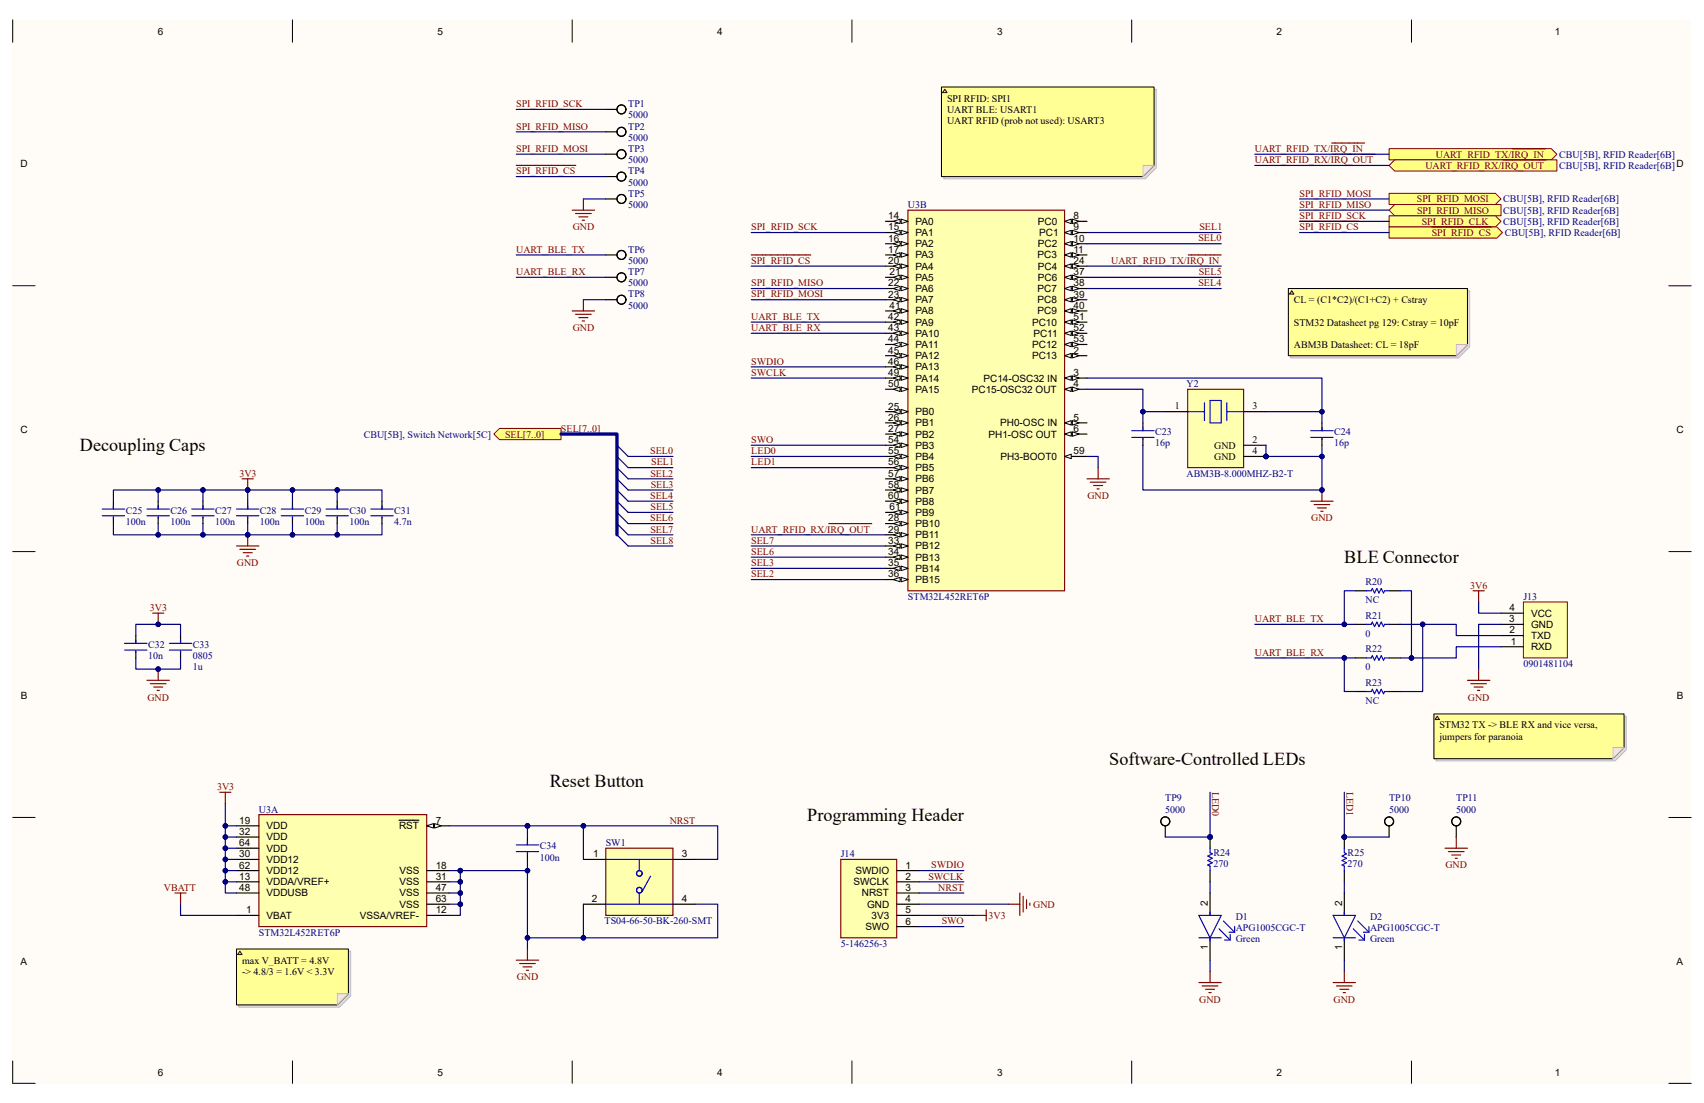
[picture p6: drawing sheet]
<svg xmlns="http://www.w3.org/2000/svg" width="432mm" height="279mm" viewBox="0 0 432 279" stroke-linecap="round" stroke-linejoin="round" font-family="sans-serif">
<defs><g id="words">
<g font-size="4.6">
<text x="20.2" y="114.3">Decoupling Caps</text>
<text x="340.7" y="142.7">BLE Connector</text>
<text x="281.1" y="193.7">Software-Controlled LEDs</text>
<text x="139.3" y="199.4">Reset Button</text>
<text x="204.6" y="207.9">Programming Header</text>
</g>
<g font-size="2.5">
<text x="40" y="8.8">6</text>
<text x="110.9" y="8.8">5</text>
<text x="181.7" y="8.8">4</text>
<text x="252.6" y="8.8">3</text>
<text x="323.5" y="8.8">2</text>
<text x="394" y="8.8">1</text>
<text x="240" y="25.7">SPI RFID: SPI1</text>
<text x="240" y="28.6">UART BLE: USART1</text>
<text x="240" y="31.4">UART RFID (prob not used): USART3</text>
<text x="5.2" y="42.4">D</text>
<text x="225.1" y="55.5">14</text>
<text x="225.1" y="58.4">15</text>
<text x="232" y="56.9">PA0</text>
<text x="232" y="59.8">PA1</text>
<text x="263" y="56.9">PC0</text>
<text x="263.3" y="59.8">PC1</text>
<text x="272" y="55.5">8</text>
<text x="272" y="58.4">9</text>
<text x="225.1" y="61.2">16</text>
<text x="225.1" y="64.1">17</text>
<text x="232" y="62.6">PA2</text>
<text x="232" y="65.4">PA3</text>
<text x="262.9" y="65.4">PC3</text>
<text x="263" y="62.6">PC2</text>
<text x="272" y="61.2">10</text>
<text x="272" y="64.1">11</text>
<text x="225.1" y="66.9">20</text>
<text x="225.4" y="69.7">21</text>
<text x="232" y="68.3">PA4</text>
<text x="232" y="71.1">PA5</text>
<text x="263" y="68.3">PC4</text>
<text x="263" y="71.1">PC6</text>
<text x="272" y="66.9">24</text>
<text x="272" y="69.7">37</text>
<text x="225.1" y="72.6">22</text>
<text x="225.1" y="75.4">23</text>
<text x="232" y="74">PA6</text>
<text x="232" y="76.8">PA7</text>
<text x="262.9" y="74">PC7</text>
<text x="262.9" y="76.8">PC8</text>
<text x="272" y="72.6">38</text>
<text x="272" y="75.4">39</text>
<text x="327.9" y="76.8">CL = (C1*C2)/(C1+C2) + Cstray</text>
<text x="225.1" y="81.1">42</text>
<text x="225.1" y="83.9">43</text>
<text x="225.4" y="78.2">41</text>
<text x="232" y="79.6">PA8</text>
<text x="232" y="82.5">PA9</text>
<text x="261.5" y="82.5">PC10</text>
<text x="262.9" y="79.6">PC9</text>
<text x="272" y="78.2">40</text>
<text x="272" y="81.1">51</text>
<text x="272" y="83.9">52</text>
<text x="327.9" y="82.5">STM32 Datasheet pg 129: Cstray = 10pF</text>
<text x="225.1" y="86.7">44</text>
<text x="225.1" y="89.6">45</text>
<text x="232" y="85.3">PA10</text>
<text x="232" y="88.1">PA11</text>
<text x="261.6" y="88.1">PC12</text>
<text x="261.9" y="85.3">PC11</text>
<text x="272" y="86.7">53</text>
<text x="272" y="89.6">2</text>
<text x="327.9" y="88.1">ABM3B Datasheet: CL = 18pF</text>
<text x="225.1" y="92.4">46</text>
<text x="225.1" y="95.2">49</text>
<text x="232" y="91">PA12</text>
<text x="232" y="93.8">PA13</text>
<text x="261.5" y="91">PC13</text>
<text x="272" y="95.2">3</text>
<text x="225.1" y="98.1">50</text>
<text x="232" y="96.6">PA14</text>
<text x="232" y="99.5">PA15</text>
<text x="246.3" y="99.5">PC15-OSC32 OUT</text>
<text x="249.2" y="96.6">PC14-OSC32 IN</text>
<text x="272" y="98.1">4</text>
<text x="225.1" y="103.8">25</text>
<text x="225.1" y="106.6">26</text>
<text x="232" y="105.2">PB0</text>
<text x="232" y="108">PB1</text>
<text x="253.4" y="108">PH0-OSC IN</text>
<text x="272" y="106.6">5</text>
<text x="297.7" y="103.7">1</text>
<text x="317.4" y="103.7">3</text>
<text x="5.2" y="109.8">C</text>
<text x="225.1" y="109.4">27</text>
<text x="225.1" y="112.3">54</text>
<text x="232" y="110.8">PB2</text>
<text x="232" y="113.7">PB3</text>
<text x="250.5" y="110.8">PH1-OSC OUT</text>
<text x="272" y="109.4">6</text>
<text x="307.7" y="113.7">GND</text>
<text x="317.4" y="112.2">2</text>
<text x="424.9" y="109.8">C</text>
<text x="225.1" y="115.1">55</text>
<text x="225.1" y="117.9">56</text>
<text x="232" y="116.5">PB4</text>
<text x="232" y="119.3">PB5</text>
<text x="253.5" y="116.5">PH3-BOOT0</text>
<text x="272" y="115.1">59</text>
<text x="307.7" y="116.5">GND</text>
<text x="317.4" y="115.1">4</text>
<text x="225.1" y="120.7">57</text>
<text x="225.1" y="123.6">58</text>
<text x="232" y="122.2">PB6</text>
<text x="232" y="125">PB7</text>
<text x="225.1" y="126.4">60</text>
<text x="225.4" y="129.2">61</text>
<text x="232" y="127.8">PB8</text>
<text x="232" y="130.7">PB9</text>
<text x="225.1" y="132.1">28</text>
<text x="225.1" y="134.9">29</text>
<text x="225.1" y="137.8">33</text>
<text x="232" y="133.5">PB10</text>
<text x="232" y="136.4">PB11</text>
<text x="225.1" y="140.6">34</text>
<text x="225.1" y="143.4">35</text>
<text x="232" y="139.2">PB12</text>
<text x="232" y="142">PB13</text>
<text x="225.1" y="146.3">36</text>
<text x="232" y="144.9">PB14</text>
<text x="232" y="147.7">PB15</text>
<text x="382.5" y="154.8">4</text>
<text x="382.4" y="157.6">3</text>
<text x="382.5" y="160.4">2</text>
<text x="388" y="161.9">TXD</text>
<text x="388" y="159">GND</text>
<text x="388" y="156.2">VCC</text>
<text x="382.8" y="163.3">1</text>
<text x="388" y="164.7">RXD</text>
<text x="5.3" y="177.1">B</text>
<text x="424.9" y="177.1">B</text>
<text x="364.7" y="184.5">STM32 TX -&gt; BLE RX and vice versa,</text>
<text x="364.7" y="187.4">jumpers for paranoia</text>
<text x="60.6" y="208.7">19</text>
<text x="110.4" y="208.7">7</text>
<text x="60.6" y="211.5">32</text>
<text x="60.6" y="214.3">64</text>
<text x="67.6" y="210.1">VDD</text>
<text x="67.6" y="212.9">VDD</text>
<text x="67.6" y="215.7">VDD</text>
<text x="101.1" y="210.1">RST</text>
<text x="60.6" y="217.2">30</text>
<text x="60.6" y="220">62</text>
<text x="67.6" y="218.6">VDD12</text>
<text x="67.6" y="221.4">VDD12</text>
<text x="101.2" y="221.4">VSS</text>
<text x="110.4" y="220">18</text>
<text x="150.3" y="217.2">1</text>
<text x="172.8" y="217.2">3</text>
<text x="216.7" y="221.4">SWDIO</text>
<text x="229.5" y="220">1</text>
<text x="60.6" y="222.8">13</text>
<text x="60.6" y="225.7">48</text>
<text x="67.6" y="224.2">VDDA/VREF+</text>
<text x="67.6" y="227.1">VDDUSB</text>
<text x="101.2" y="224.2">VSS</text>
<text x="101.2" y="227.1">VSS</text>
<text x="110.4" y="222.8">31</text>
<text x="110.4" y="225.7">47</text>
<text x="216.2" y="224.2">SWCLK</text>
<text x="218.4" y="227.1">NRST</text>
<text x="229.5" y="222.8">2</text>
<text x="229.5" y="225.7">3</text>
<text x="62.4" y="231.4">1</text>
<text x="67.6" y="232.7">VBAT</text>
<text x="91.1" y="232.7">VSSA/VREF-</text>
<text x="101.2" y="229.9">VSS</text>
<text x="110.4" y="228.5">63</text>
<text x="110.4" y="231.4">12</text>
<text x="149.9" y="228.5">2</text>
<text x="172.8" y="228.5">4</text>
<text x="219.8" y="229.9">GND</text>
<text x="220.9" y="232.7">3V3</text>
<text x="229.5" y="228.5">4</text>
<text x="229.5" y="231.4">5</text>
<text x="306.1" y="229.6" transform="rotate(-90 306.1 229.6)">2</text>
<text x="340.1" y="229.6" transform="rotate(-90 340.1 229.6)">2</text>
<text x="219.3" y="235.6">SWO</text>
<text x="229.5" y="234.2">6</text>
<text x="5.2" y="244.5">A</text>
<text x="61.3" y="244.1">max V_BATT = 4.8V</text>
<text x="306.1" y="240.7" transform="rotate(-90 306.1 240.7)">1</text>
<text x="340.1" y="240.7" transform="rotate(-90 340.1 240.7)">1</text>
<text x="424.9" y="244.5">A</text>
<text x="61.3" y="246.9">-&gt; 4.8/3 = 1.6V &lt; 3.3V</text>
<text x="40" y="272.5">6</text>
<text x="110.9" y="272.5">5</text>
<text x="181.7" y="272.5">4</text>
<text x="252.6" y="272.5">3</text>
<text x="323.5" y="272.5">2</text>
<text x="394" y="272.5">1</text>
</g>
<g font-size="2.5" fill="#800000">
<text x="130.8" y="27.2">SPI_RFID_SCK</text>
<text x="130.8" y="32.9">SPI_RFID_MISO</text>
<text x="130.8" y="38.5">SPI_RFID_MOSI</text>
<text x="318" y="38.5">UART_RFID_TX/IRQ_IN</text>
<text x="318" y="41.4">UART_RFID_RX/IRQ_OUT</text>
<text x="363.9" y="39.9">UART_RFID_TX/IRQ_IN</text>
<text x="130.8" y="44.2">SPI_RFID_CS</text>
<text x="361.2" y="42.8">UART_RFID_RX/IRQ_OUT</text>
<text x="329.3" y="52.7">SPI_RFID_MISO</text>
<text x="329.3" y="49.9">SPI_RFID_MOSI</text>
<text x="359.1" y="51.3">SPI_RFID_MOSI</text>
<text x="145.1" y="58.3">GND</text>
<text x="190.4" y="58.3">SPI_RFID_SCK</text>
<text x="304" y="58.3">SEL1</text>
<text x="329.3" y="58.3">SPI_RFID_CS</text>
<text x="329.3" y="55.5">SPI_RFID_SCK</text>
<text x="359.1" y="54.1">SPI_RFID_MISO</text>
<text x="360.3" y="56.9">SPI_RFID_CLK</text>
<text x="362.8" y="59.8">SPI_RFID_CS</text>
<text x="130.8" y="64">UART_BLE_TX</text>
<text x="303.7" y="61.2">SEL0</text>
<text x="130.8" y="69.7">UART_BLE_RX</text>
<text x="190.4" y="66.8">SPI_RFID_CS</text>
<text x="281.6" y="66.8">UART_RFID_TX/IRQ_IN</text>
<text x="303.8" y="69.7">SEL5</text>
<text x="190.4" y="72.5">SPI_RFID_MISO</text>
<text x="190.4" y="75.4">SPI_RFID_MOSI</text>
<text x="303.7" y="72.5">SEL4</text>
<text x="145.1" y="83.9">GND</text>
<text x="190.4" y="81">UART_BLE_TX</text>
<text x="190.4" y="83.9">UART_BLE_RX</text>
<text x="190.4" y="95.2">SWCLK</text>
<text x="190.4" y="92.4">SWDIO</text>
<text x="128" y="110.8">SEL[7..0]</text>
<text x="142.2" y="109.4">SEL[7..0]</text>
<text x="190.4" y="112.2">SWO</text>
<text x="164.8" y="115.1">SEL0</text>
<text x="165" y="117.9">SEL1</text>
<text x="190.4" y="115.1">LED0</text>
<text x="190.4" y="117.9">LED1</text>
<text x="60.7" y="120.7">3V3</text>
<text x="164.8" y="120.7">SEL2</text>
<text x="164.9" y="123.6">SEL3</text>
<text x="164.8" y="126.4">SEL4</text>
<text x="164.8" y="129.2">SEL5</text>
<text x="275.5" y="126.4">GND</text>
<text x="164.8" y="132.1">SEL6</text>
<text x="164.8" y="134.9">SEL7</text>
<text x="164.8" y="137.8">SEL8</text>
<text x="190.4" y="134.9">UART_RFID_RX/IRQ_OUT</text>
<text x="190.4" y="137.8">SEL7</text>
<text x="332.3" y="132.1">GND</text>
<text x="60" y="143.4">GND</text>
<text x="190.4" y="143.4">SEL3</text>
<text x="190.4" y="140.6">SEL6</text>
<text x="190.4" y="146.3">SEL2</text>
<text x="372.5" y="149.1">3V6</text>
<text x="38" y="154.8">3V3</text>
<text x="318" y="157.6">UART_BLE_TX</text>
<text x="318" y="166.1">UART_BLE_RX</text>
<text x="37.3" y="177.5">GND</text>
<text x="371.9" y="177.5">GND</text>
<text x="55" y="200.2">3V3</text>
<text x="307.2" y="200.7" transform="rotate(90 307.2 200.7)">LED0</text>
<text x="341.2" y="200.7" transform="rotate(90 341.2 200.7)">LED1</text>
<text x="169.7" y="208.7">NRST</text>
<text x="236" y="220">SWDIO</text>
<text x="366.3" y="220">GND</text>
<text x="41.5" y="225.6">VBATT</text>
<text x="235.2" y="222.8">SWCLK</text>
<text x="237.7" y="225.6">NRST</text>
<text x="250.5" y="232.7">3V3</text>
<text x="261.8" y="229.9">GND</text>
<text x="238.6" y="234.1">SWO</text>
<text x="130.9" y="248.3">GND</text>
<text x="303.9" y="254">GND</text>
<text x="337.9" y="254">GND</text>
</g>
<g font-size="2.5" fill="#000080">
<text x="159.2" y="27.2">TP1</text>
<text x="159.2" y="30">5000</text>
<text x="159.2" y="32.9">TP2</text>
<text x="159.2" y="35.7">5000</text>
<text x="159.2" y="38.5">TP3</text>
<text x="159.2" y="41.4">5000</text>
<text x="395.1" y="39.9">CBU[5B], RFID Reader[6B]</text>
<text x="159.2" y="44.2">TP4</text>
<text x="159.2" y="47">5000</text>
<text x="395.1" y="42.8">CBU[5B], RFID Reader[6B]D</text>
<text x="159.2" y="49.9">TP5</text>
<text x="159.2" y="52.7">5000</text>
<text x="230.1" y="52.7">U3B</text>
<text x="380.9" y="51.3">CBU[5B], RFID Reader[6B]</text>
<text x="380.9" y="54.1">CBU[5B], RFID Reader[6B]</text>
<text x="380.9" y="56.9">CBU[5B], RFID Reader[6B]</text>
<text x="381.3" y="59.8">CBU[5B], RFID Reader[6B]</text>
<text x="159.2" y="64">TP6</text>
<text x="159.2" y="66.8">5000</text>
<text x="159.2" y="69.7">TP7</text>
<text x="159.2" y="72.5">5000</text>
<text x="159.2" y="75.4">TP8</text>
<text x="159.2" y="78.2">5000</text>
<text x="300.7" y="98">Y2</text>
<text x="92.2" y="110.8">CBU[5B], Switch Network[5C]</text>
<text x="292.7" y="113.1">16p</text>
<text x="292.7" y="110.2">C23</text>
<text x="338.1" y="113.1">16p</text>
<text x="338.1" y="110.2">C24</text>
<text x="300.7" y="120.7">ABM3B-8.000MHZ-B2-T</text>
<text x="31.9" y="130.1">C25</text>
<text x="43.2" y="130.1">C26</text>
<text x="54.5" y="130.1">C27</text>
<text x="65.9" y="130.1">C28</text>
<text x="77.2" y="130.1">C29</text>
<text x="88.6" y="130.1">C30</text>
<text x="99.9" y="130.1">C31</text>
<text x="31.9" y="132.9">100n</text>
<text x="43.2" y="132.9">100n</text>
<text x="54.5" y="132.9">100n</text>
<text x="65.9" y="132.9">100n</text>
<text x="77.2" y="132.9">100n</text>
<text x="88.6" y="132.9">100n</text>
<text x="99.9" y="132.9">4.7n</text>
<text x="346" y="148.3">R20</text>
<text x="230.1" y="151.9">STM32L452RET6P</text>
<text x="346" y="152.8">NC</text>
<text x="386" y="151.9">J13</text>
<text x="346" y="161.3">0</text>
<text x="346" y="156.8">R21</text>
<text x="37.5" y="167">10n</text>
<text x="37.5" y="164.1">C32</text>
<text x="48.9" y="167">0805</text>
<text x="48.9" y="164.1">C33</text>
<text x="346" y="165.3">R22</text>
<text x="48.9" y="169.8">1u</text>
<text x="346" y="169.8">0</text>
<text x="346" y="173.8">R23</text>
<text x="386" y="169">0901481104</text>
<text x="346" y="178.3">NC</text>
<text x="295.3" y="203">TP9</text>
<text x="352" y="203">TP10</text>
<text x="369" y="203">TP11</text>
<text x="65.6" y="205.8">U3A</text>
<text x="295.3" y="205.8">5000</text>
<text x="352" y="205.8">5000</text>
<text x="369" y="205.8">5000</text>
<text x="136.8" y="215.2">C34</text>
<text x="153.5" y="214.3">SW1</text>
<text x="136.8" y="218">100n</text>
<text x="213.1" y="217.1">J14</text>
<text x="307.5" y="219.7">270</text>
<text x="307.5" y="216.9">R24</text>
<text x="341.5" y="219.7">270</text>
<text x="341.5" y="216.9">R25</text>
<text x="313.1" y="233">D1</text>
<text x="347.2" y="233">D2</text>
<text x="65.6" y="237">STM32L452RET6P</text>
<text x="153.2" y="234.1">TS04-66-50-BK-260-SMT</text>
<text x="213.1" y="239.8">5-146256-3</text>
<text x="313.1" y="238.7">Green</text>
<text x="313.1" y="235.9">APG1005CGC-T</text>
<text x="347.2" y="238.7">Green</text>
<text x="347.2" y="235.9">APG1005CGC-T</text>
</g>
</g></defs>
<g fill="#fffcf8">
<path d="M3.2 5h425.4v269.4h-425.4z" fill-rule="evenodd"/>
<path d="M8.9 10.7h414v258.1h-414z" fill-rule="evenodd"/>
</g>
<g fill="none" stroke="#000" stroke-width=".25">
<path d="M3.2 5v5.7M74.1 5v5.7M145 5v5.7M215.9 5v5.7M286.8 5v5.7M357.7 5v5.7M3.2 72.4h5.7M422.9 72.4h5.7M3.2 139.7h5.7M422.9 139.7h5.7M3.2 207.1h5.7M422.9 207.1h5.7"/>
<path d="M3.2 268.7v5.7h5.7M74.1 268.7v5.7M145 268.7v5.7M215.9 268.7v5.7M286.8 268.7v5.7M357.7 268.8v5.6M422.9 274.4h5.7"/>
</g>
<path d="M65.6 206.4h42.5v28.3h-42.5z" fill-rule="evenodd" fill="#ffffb0"/>
<path d="M65.6 206.4h42.5v28.3h-42.5z" fill="none" stroke="#800000" stroke-width=".3"/>
<g fill="none" stroke="#000" stroke-width=".3">
<path d="M59.9 209.2h5.7M59.9 212h5.7M59.9 214.9h5.7M59.9 217.7h5.7M108.1 209.2h5.7M59.9 220.5h5.7M59.9 223.4h5.7M59.9 226.2h5.7M59.9 231.9h5.7M108.1 220.5h5.7M108.1 223.4h5.7M108.1 226.2h5.7"/>
<path d="M108.1 231.9h5.7M108.1 229h5.7"/>
</g>
<path d="M108.1 209.2l1.7-.6v1.2z" fill="#f8fcff"/>
<path d="M108.1 209.2l1.7-.6v1.2z" fill="none" stroke="#000" stroke-width=".25"/>
<path d="M110.1 208.6l1.7 .6-1.7 .6z" fill="#f8fcff"/>
<path d="M110.1 208.6l1.7 .6-1.7 .6z" fill="none" stroke="#000" stroke-width=".25"/>
<path d="M101.1 207.8h5.1" fill="none" stroke="#000" stroke-width=".3"/>
<path d="M230.1 53.2h39.7v96.4h-39.7z" fill-rule="evenodd" fill="#ffffb0"/>
<path d="M230.1 53.2h39.7v96.4h-39.7z" fill="none" stroke="#800000" stroke-width=".3"/>
<path d="M269.8 56.1h5.6" fill="none" stroke="#000" stroke-width=".3"/>
<path d="M269.8 56.1l1.7-.6v1.1z" fill="#f8fcff"/>
<path d="M269.8 56.1l1.7-.6v1.1z" fill="none" stroke="#000" stroke-width=".25"/>
<path d="M271.7 55.5l1.8 .6-1.8 .5z" fill="#f8fcff"/>
<path d="M271.7 55.5l1.8 .6-1.8 .5z" fill="none" stroke="#000" stroke-width=".25"/>
<path d="M269.8 58.9h5.6" fill="none" stroke="#000" stroke-width=".3"/>
<path d="M269.8 58.9l1.7-.6v1.2z" fill="#f8fcff"/>
<path d="M269.8 58.9l1.7-.6v1.2z" fill="none" stroke="#000" stroke-width=".25"/>
<path d="M271.7 58.3l1.8 .6-1.8 .6z" fill="#f8fcff"/>
<path d="M271.7 58.3l1.8 .6-1.8 .6z" fill="none" stroke="#000" stroke-width=".25"/>
<path d="M269.8 61.7h5.6" fill="none" stroke="#000" stroke-width=".3"/>
<path d="M269.8 61.7l1.7-.5v1.1z" fill="#f8fcff"/>
<path d="M269.8 61.7l1.7-.5v1.1z" fill="none" stroke="#000" stroke-width=".25"/>
<path d="M271.7 61.2l1.8 .5-1.8 .6z" fill="#f8fcff"/>
<path d="M271.7 61.2l1.8 .5-1.8 .6z" fill="none" stroke="#000" stroke-width=".25"/>
<path d="M269.8 64.6h5.6" fill="none" stroke="#000" stroke-width=".3"/>
<path d="M269.8 64.6l1.7-.6v1.2z" fill="#f8fcff"/>
<path d="M269.8 64.6l1.7-.6v1.2z" fill="none" stroke="#000" stroke-width=".25"/>
<path d="M271.7 64l1.8 .6-1.8 .6z" fill="#f8fcff"/>
<path d="M271.7 64l1.8 .6-1.8 .6z" fill="none" stroke="#000" stroke-width=".25"/>
<path d="M269.8 67.4h5.6" fill="none" stroke="#000" stroke-width=".3"/>
<path d="M269.8 67.4l1.7-.6v1.2z" fill="#f8fcff"/>
<path d="M269.8 67.4l1.7-.6v1.2z" fill="none" stroke="#000" stroke-width=".25"/>
<path d="M271.7 66.8l1.8 .6-1.8 .6z" fill="#f8fcff"/>
<path d="M271.7 66.8l1.8 .6-1.8 .6z" fill="none" stroke="#000" stroke-width=".25"/>
<path d="M269.8 70.3h5.6" fill="none" stroke="#000" stroke-width=".3"/>
<path d="M269.8 70.3l1.7-.6v1.1z" fill="#f8fcff"/>
<path d="M269.8 70.3l1.7-.6v1.1z" fill="none" stroke="#000" stroke-width=".25"/>
<path d="M271.7 69.7l1.8 .6-1.8 .5z" fill="#f8fcff"/>
<path d="M271.7 69.7l1.8 .6-1.8 .5z" fill="none" stroke="#000" stroke-width=".25"/>
<path d="M269.8 73.1h5.6" fill="none" stroke="#000" stroke-width=".3"/>
<path d="M269.8 73.1l1.7-.6v1.1z" fill="#f8fcff"/>
<path d="M269.8 73.1l1.7-.6v1.1z" fill="none" stroke="#000" stroke-width=".25"/>
<path d="M271.7 72.5l1.8 .6-1.8 .5z" fill="#f8fcff"/>
<path d="M271.7 72.5l1.8 .6-1.8 .5z" fill="none" stroke="#000" stroke-width=".25"/>
<path d="M269.8 75.9h5.6" fill="none" stroke="#000" stroke-width=".3"/>
<path d="M269.8 75.9l1.7-.5v1.1z" fill="#f8fcff"/>
<path d="M269.8 75.9l1.7-.5v1.1z" fill="none" stroke="#000" stroke-width=".25"/>
<path d="M271.7 75.4l1.8 .5-1.8 .6z" fill="#f8fcff"/>
<path d="M271.7 75.4l1.8 .5-1.8 .6z" fill="none" stroke="#000" stroke-width=".25"/>
<path d="M269.8 78.8h5.6" fill="none" stroke="#000" stroke-width=".3"/>
<path d="M269.8 78.8l1.7-.6v1.1z" fill="#f8fcff"/>
<path d="M269.8 78.8l1.7-.6v1.1z" fill="none" stroke="#000" stroke-width=".25"/>
<path d="M271.7 78.2l1.8 .6-1.8 .5z" fill="#f8fcff"/>
<path d="M271.7 78.2l1.8 .6-1.8 .5z" fill="none" stroke="#000" stroke-width=".25"/>
<path d="M269.8 81.6h5.6" fill="none" stroke="#000" stroke-width=".3"/>
<path d="M269.8 81.6l1.7-.6v1.2z" fill="#f8fcff"/>
<path d="M269.8 81.6l1.7-.6v1.2z" fill="none" stroke="#000" stroke-width=".25"/>
<path d="M271.7 81l1.8 .6-1.8 .6z" fill="#f8fcff"/>
<path d="M271.7 81l1.8 .6-1.8 .6z" fill="none" stroke="#000" stroke-width=".25"/>
<path d="M269.8 84.4h5.6" fill="none" stroke="#000" stroke-width=".3"/>
<path d="M269.8 84.4l1.7-.5v1.1z" fill="#f8fcff"/>
<path d="M269.8 84.4l1.7-.5v1.1z" fill="none" stroke="#000" stroke-width=".25"/>
<path d="M271.7 83.9l1.8 .5-1.8 .6z" fill="#f8fcff"/>
<path d="M271.7 83.9l1.8 .5-1.8 .6z" fill="none" stroke="#000" stroke-width=".25"/>
<path d="M269.8 87.3h5.6" fill="none" stroke="#000" stroke-width=".3"/>
<path d="M269.8 87.3l1.7-.6v1.1z" fill="#f8fcff"/>
<path d="M269.8 87.3l1.7-.6v1.1z" fill="none" stroke="#000" stroke-width=".25"/>
<path d="M271.7 86.7l1.8 .6-1.8 .5z" fill="#f8fcff"/>
<path d="M271.7 86.7l1.8 .6-1.8 .5z" fill="none" stroke="#000" stroke-width=".25"/>
<path d="M269.8 90.1h5.6" fill="none" stroke="#000" stroke-width=".3"/>
<path d="M269.8 90.1l1.7-.6v1.2z" fill="#f8fcff"/>
<path d="M269.8 90.1l1.7-.6v1.2z" fill="none" stroke="#000" stroke-width=".25"/>
<path d="M271.7 89.5l1.8 .6-1.8 .6z" fill="#f8fcff"/>
<path d="M271.7 89.5l1.8 .6-1.8 .6z" fill="none" stroke="#000" stroke-width=".25"/>
<path d="M269.8 95.8h5.6" fill="none" stroke="#000" stroke-width=".3"/>
<path d="M269.8 95.8l1.7-.6v1.1z" fill="#f8fcff"/>
<path d="M269.8 95.8l1.7-.6v1.1z" fill="none" stroke="#000" stroke-width=".25"/>
<path d="M271.7 95.2l1.8 .6-1.8 .5z" fill="#f8fcff"/>
<path d="M271.7 95.2l1.8 .6-1.8 .5z" fill="none" stroke="#000" stroke-width=".25"/>
<path d="M269.8 98.6h5.6" fill="none" stroke="#000" stroke-width=".3"/>
<path d="M269.8 98.6l1.7-.6v1.2z" fill="#f8fcff"/>
<path d="M269.8 98.6l1.7-.6v1.2z" fill="none" stroke="#000" stroke-width=".25"/>
<path d="M271.7 98l1.8 .6-1.8 .6z" fill="#f8fcff"/>
<path d="M271.7 98l1.8 .6-1.8 .6z" fill="none" stroke="#000" stroke-width=".25"/>
<path d="M269.8 107.1h5.6" fill="none" stroke="#000" stroke-width=".3"/>
<path d="M269.8 107.1l1.7-.6v1.2z" fill="#f8fcff"/>
<path d="M269.8 107.1l1.7-.6v1.2z" fill="none" stroke="#000" stroke-width=".25"/>
<path d="M271.7 106.5l1.8 .6-1.8 .6z" fill="#f8fcff"/>
<path d="M271.7 106.5l1.8 .6-1.8 .6z" fill="none" stroke="#000" stroke-width=".25"/>
<path d="M269.8 110h5.6" fill="none" stroke="#000" stroke-width=".3"/>
<path d="M269.8 110l1.7-.6v1.1z" fill="#f8fcff"/>
<path d="M269.8 110l1.7-.6v1.1z" fill="none" stroke="#000" stroke-width=".25"/>
<path d="M271.7 109.4l1.8 .6-1.8 .5z" fill="#f8fcff"/>
<path d="M271.7 109.4l1.8 .6-1.8 .5z" fill="none" stroke="#000" stroke-width=".25"/>
<path d="M224.4 56.1h5.7" fill="none" stroke="#000" stroke-width=".3"/>
<path d="M228.4 55.5l1.7 .6-1.7 .5z" fill="#f8fcff"/>
<path d="M228.4 55.5l1.7 .6-1.7 .5z" fill="none" stroke="#000" stroke-width=".25"/>
<path d="M226.4 56.1l1.7-.6v1.1z" fill="#f8fcff"/>
<path d="M226.4 56.1l1.7-.6v1.1z" fill="none" stroke="#000" stroke-width=".25"/>
<path d="M224.4 58.9h5.7" fill="none" stroke="#000" stroke-width=".3"/>
<path d="M228.4 58.3l1.7 .6-1.7 .6z" fill="#f8fcff"/>
<path d="M228.4 58.3l1.7 .6-1.7 .6z" fill="none" stroke="#000" stroke-width=".25"/>
<path d="M226.4 58.9l1.7-.6v1.2z" fill="#f8fcff"/>
<path d="M226.4 58.9l1.7-.6v1.2z" fill="none" stroke="#000" stroke-width=".25"/>
<path d="M224.4 61.7h5.7" fill="none" stroke="#000" stroke-width=".3"/>
<path d="M228.4 61.2l1.7 .5-1.7 .6z" fill="#f8fcff"/>
<path d="M228.4 61.2l1.7 .5-1.7 .6z" fill="none" stroke="#000" stroke-width=".25"/>
<path d="M226.4 61.7l1.7-.5v1.1z" fill="#f8fcff"/>
<path d="M226.4 61.7l1.7-.5v1.1z" fill="none" stroke="#000" stroke-width=".25"/>
<path d="M224.4 64.6h5.7" fill="none" stroke="#000" stroke-width=".3"/>
<path d="M228.4 64l1.7 .6-1.7 .6z" fill="#f8fcff"/>
<path d="M228.4 64l1.7 .6-1.7 .6z" fill="none" stroke="#000" stroke-width=".25"/>
<path d="M226.4 64.6l1.7-.6v1.2z" fill="#f8fcff"/>
<path d="M226.4 64.6l1.7-.6v1.2z" fill="none" stroke="#000" stroke-width=".25"/>
<path d="M224.4 67.4h5.7" fill="none" stroke="#000" stroke-width=".3"/>
<path d="M228.4 66.8l1.7 .6-1.7 .6z" fill="#f8fcff"/>
<path d="M228.4 66.8l1.7 .6-1.7 .6z" fill="none" stroke="#000" stroke-width=".25"/>
<path d="M226.4 67.4l1.7-.6v1.2z" fill="#f8fcff"/>
<path d="M226.4 67.4l1.7-.6v1.2z" fill="none" stroke="#000" stroke-width=".25"/>
<path d="M224.4 70.3h5.7" fill="none" stroke="#000" stroke-width=".3"/>
<path d="M228.4 69.7l1.7 .6-1.7 .5z" fill="#f8fcff"/>
<path d="M228.4 69.7l1.7 .6-1.7 .5z" fill="none" stroke="#000" stroke-width=".25"/>
<path d="M226.4 70.3l1.7-.6v1.1z" fill="#f8fcff"/>
<path d="M226.4 70.3l1.7-.6v1.1z" fill="none" stroke="#000" stroke-width=".25"/>
<path d="M224.4 73.1h5.7" fill="none" stroke="#000" stroke-width=".3"/>
<path d="M228.4 72.5l1.7 .6-1.7 .5z" fill="#f8fcff"/>
<path d="M228.4 72.5l1.7 .6-1.7 .5z" fill="none" stroke="#000" stroke-width=".25"/>
<path d="M226.4 73.1l1.7-.6v1.1z" fill="#f8fcff"/>
<path d="M226.4 73.1l1.7-.6v1.1z" fill="none" stroke="#000" stroke-width=".25"/>
<path d="M224.4 75.9h5.7" fill="none" stroke="#000" stroke-width=".3"/>
<path d="M228.4 75.4l1.7 .5-1.7 .6z" fill="#f8fcff"/>
<path d="M228.4 75.4l1.7 .5-1.7 .6z" fill="none" stroke="#000" stroke-width=".25"/>
<path d="M226.4 75.9l1.7-.5v1.1z" fill="#f8fcff"/>
<path d="M226.4 75.9l1.7-.5v1.1z" fill="none" stroke="#000" stroke-width=".25"/>
<path d="M224.4 78.8h5.7" fill="none" stroke="#000" stroke-width=".3"/>
<path d="M228.4 78.2l1.7 .6-1.7 .5z" fill="#f8fcff"/>
<path d="M228.4 78.2l1.7 .6-1.7 .5z" fill="none" stroke="#000" stroke-width=".25"/>
<path d="M226.4 78.8l1.7-.6v1.1z" fill="#f8fcff"/>
<path d="M226.4 78.8l1.7-.6v1.1z" fill="none" stroke="#000" stroke-width=".25"/>
<path d="M224.4 81.6h5.7" fill="none" stroke="#000" stroke-width=".3"/>
<path d="M228.4 81l1.7 .6-1.7 .6z" fill="#f8fcff"/>
<path d="M228.4 81l1.7 .6-1.7 .6z" fill="none" stroke="#000" stroke-width=".25"/>
<path d="M226.4 81.6l1.7-.6v1.2z" fill="#f8fcff"/>
<path d="M226.4 81.6l1.7-.6v1.2z" fill="none" stroke="#000" stroke-width=".25"/>
<path d="M224.4 84.4h5.7" fill="none" stroke="#000" stroke-width=".3"/>
<path d="M228.4 83.9l1.7 .5-1.7 .6z" fill="#f8fcff"/>
<path d="M228.4 83.9l1.7 .5-1.7 .6z" fill="none" stroke="#000" stroke-width=".25"/>
<path d="M226.4 84.4l1.7-.5v1.1z" fill="#f8fcff"/>
<path d="M226.4 84.4l1.7-.5v1.1z" fill="none" stroke="#000" stroke-width=".25"/>
<path d="M224.4 87.3h5.7" fill="none" stroke="#000" stroke-width=".3"/>
<path d="M228.4 86.7l1.7 .6-1.7 .5z" fill="#f8fcff"/>
<path d="M228.4 86.7l1.7 .6-1.7 .5z" fill="none" stroke="#000" stroke-width=".25"/>
<path d="M226.4 87.3l1.7-.6v1.1z" fill="#f8fcff"/>
<path d="M226.4 87.3l1.7-.6v1.1z" fill="none" stroke="#000" stroke-width=".25"/>
<path d="M224.4 90.1h5.7" fill="none" stroke="#000" stroke-width=".3"/>
<path d="M228.4 89.5l1.7 .6-1.7 .6z" fill="#f8fcff"/>
<path d="M228.4 89.5l1.7 .6-1.7 .6z" fill="none" stroke="#000" stroke-width=".25"/>
<path d="M226.4 90.1l1.7-.6v1.2z" fill="#f8fcff"/>
<path d="M226.4 90.1l1.7-.6v1.2z" fill="none" stroke="#000" stroke-width=".25"/>
<path d="M224.4 92.9h5.7" fill="none" stroke="#000" stroke-width=".3"/>
<path d="M228.4 92.4l1.7 .5-1.7 .6z" fill="#f8fcff"/>
<path d="M228.4 92.4l1.7 .5-1.7 .6z" fill="none" stroke="#000" stroke-width=".25"/>
<path d="M226.4 92.9l1.7-.5v1.1z" fill="#f8fcff"/>
<path d="M226.4 92.9l1.7-.5v1.1z" fill="none" stroke="#000" stroke-width=".25"/>
<path d="M224.4 95.8h5.7" fill="none" stroke="#000" stroke-width=".3"/>
<path d="M228.4 95.2l1.7 .6-1.7 .5z" fill="#f8fcff"/>
<path d="M228.4 95.2l1.7 .6-1.7 .5z" fill="none" stroke="#000" stroke-width=".25"/>
<path d="M226.4 95.8l1.7-.6v1.1z" fill="#f8fcff"/>
<path d="M226.4 95.8l1.7-.6v1.1z" fill="none" stroke="#000" stroke-width=".25"/>
<path d="M224.4 98.6h5.7" fill="none" stroke="#000" stroke-width=".3"/>
<path d="M228.4 98l1.7 .6-1.7 .6z" fill="#f8fcff"/>
<path d="M228.4 98l1.7 .6-1.7 .6z" fill="none" stroke="#000" stroke-width=".25"/>
<path d="M226.4 98.6l1.7-.6v1.2z" fill="#f8fcff"/>
<path d="M226.4 98.6l1.7-.6v1.2z" fill="none" stroke="#000" stroke-width=".25"/>
<path d="M224.4 104.3h5.7" fill="none" stroke="#000" stroke-width=".3"/>
<path d="M228.4 103.7l1.7 .6-1.7 .5z" fill="#f8fcff"/>
<path d="M228.4 103.7l1.7 .6-1.7 .5z" fill="none" stroke="#000" stroke-width=".25"/>
<path d="M226.4 104.3l1.7-.6v1.1z" fill="#f8fcff"/>
<path d="M226.4 104.3l1.7-.6v1.1z" fill="none" stroke="#000" stroke-width=".25"/>
<path d="M224.4 107.1h5.7" fill="none" stroke="#000" stroke-width=".3"/>
<path d="M228.4 106.5l1.7 .6-1.7 .6z" fill="#f8fcff"/>
<path d="M228.4 106.5l1.7 .6-1.7 .6z" fill="none" stroke="#000" stroke-width=".25"/>
<path d="M226.4 107.1l1.7-.6v1.2z" fill="#f8fcff"/>
<path d="M226.4 107.1l1.7-.6v1.2z" fill="none" stroke="#000" stroke-width=".25"/>
<path d="M224.4 110h5.7" fill="none" stroke="#000" stroke-width=".3"/>
<path d="M228.4 109.4l1.7 .6-1.7 .5z" fill="#f8fcff"/>
<path d="M228.4 109.4l1.7 .6-1.7 .5z" fill="none" stroke="#000" stroke-width=".25"/>
<path d="M226.4 110l1.7-.6v1.1z" fill="#f8fcff"/>
<path d="M226.4 110l1.7-.6v1.1z" fill="none" stroke="#000" stroke-width=".25"/>
<path d="M224.4 112.8h5.7" fill="none" stroke="#000" stroke-width=".3"/>
<path d="M228.4 112.2l1.7 .6-1.7 .5z" fill="#f8fcff"/>
<path d="M228.4 112.2l1.7 .6-1.7 .5z" fill="none" stroke="#000" stroke-width=".25"/>
<path d="M226.4 112.8l1.7-.6v1.1z" fill="#f8fcff"/>
<path d="M226.4 112.8l1.7-.6v1.1z" fill="none" stroke="#000" stroke-width=".25"/>
<path d="M224.4 115.6h5.7" fill="none" stroke="#000" stroke-width=".3"/>
<path d="M228.4 115.1l1.7 .5-1.7 .6z" fill="#f8fcff"/>
<path d="M228.4 115.1l1.7 .5-1.7 .6z" fill="none" stroke="#000" stroke-width=".25"/>
<path d="M226.4 115.6l1.7-.5v1.1z" fill="#f8fcff"/>
<path d="M226.4 115.6l1.7-.5v1.1z" fill="none" stroke="#000" stroke-width=".25"/>
<path d="M224.4 118.5h5.7" fill="none" stroke="#000" stroke-width=".3"/>
<path d="M228.4 117.9l1.7 .6-1.7 .5z" fill="#f8fcff"/>
<path d="M228.4 117.9l1.7 .6-1.7 .5z" fill="none" stroke="#000" stroke-width=".25"/>
<path d="M226.4 118.5l1.7-.6v1.1z" fill="#f8fcff"/>
<path d="M226.4 118.5l1.7-.6v1.1z" fill="none" stroke="#000" stroke-width=".25"/>
<path d="M224.4 121.3h5.7" fill="none" stroke="#000" stroke-width=".3"/>
<path d="M228.4 120.7l1.7 .6-1.7 .6z" fill="#f8fcff"/>
<path d="M228.4 120.7l1.7 .6-1.7 .6z" fill="none" stroke="#000" stroke-width=".25"/>
<path d="M226.4 121.3l1.7-.6v1.2z" fill="#f8fcff"/>
<path d="M226.4 121.3l1.7-.6v1.2z" fill="none" stroke="#000" stroke-width=".25"/>
<path d="M224.4 124.1h5.7" fill="none" stroke="#000" stroke-width=".3"/>
<path d="M228.4 123.6l1.7 .5-1.7 .6z" fill="#f8fcff"/>
<path d="M228.4 123.6l1.7 .5-1.7 .6z" fill="none" stroke="#000" stroke-width=".25"/>
<path d="M226.4 124.1l1.7-.5v1.1z" fill="#f8fcff"/>
<path d="M226.4 124.1l1.7-.5v1.1z" fill="none" stroke="#000" stroke-width=".25"/>
<path d="M224.4 127h5.7" fill="none" stroke="#000" stroke-width=".3"/>
<path d="M228.4 126.4l1.7 .6-1.7 .5z" fill="#f8fcff"/>
<path d="M228.4 126.4l1.7 .6-1.7 .5z" fill="none" stroke="#000" stroke-width=".25"/>
<path d="M226.4 127l1.7-.6v1.1z" fill="#f8fcff"/>
<path d="M226.4 127l1.7-.6v1.1z" fill="none" stroke="#000" stroke-width=".25"/>
<path d="M224.4 129.8h5.7" fill="none" stroke="#000" stroke-width=".3"/>
<path d="M228.4 129.2l1.7 .6-1.7 .6z" fill="#f8fcff"/>
<path d="M228.4 129.2l1.7 .6-1.7 .6z" fill="none" stroke="#000" stroke-width=".25"/>
<path d="M226.4 129.8l1.7-.6v1.2z" fill="#f8fcff"/>
<path d="M226.4 129.8l1.7-.6v1.2z" fill="none" stroke="#000" stroke-width=".25"/>
<path d="M224.4 132.6h5.7" fill="none" stroke="#000" stroke-width=".3"/>
<path d="M228.4 132.1l1.7 .5-1.7 .6z" fill="#f8fcff"/>
<path d="M228.4 132.1l1.7 .5-1.7 .6z" fill="none" stroke="#000" stroke-width=".25"/>
<path d="M226.4 132.6l1.7-.5v1.1z" fill="#f8fcff"/>
<path d="M226.4 132.6l1.7-.5v1.1z" fill="none" stroke="#000" stroke-width=".25"/>
<path d="M224.4 135.5h5.7" fill="none" stroke="#000" stroke-width=".3"/>
<path d="M228.4 134.9l1.7 .6-1.7 .5z" fill="#f8fcff"/>
<path d="M228.4 134.9l1.7 .6-1.7 .5z" fill="none" stroke="#000" stroke-width=".25"/>
<path d="M226.4 135.5l1.7-.6v1.1z" fill="#f8fcff"/>
<path d="M226.4 135.5l1.7-.6v1.1z" fill="none" stroke="#000" stroke-width=".25"/>
<path d="M224.4 138.3h5.7" fill="none" stroke="#000" stroke-width=".3"/>
<path d="M228.4 137.7l1.7 .6-1.7 .6z" fill="#f8fcff"/>
<path d="M228.4 137.7l1.7 .6-1.7 .6z" fill="none" stroke="#000" stroke-width=".25"/>
<path d="M226.4 138.3l1.7-.6v1.2z" fill="#f8fcff"/>
<path d="M226.4 138.3l1.7-.6v1.2z" fill="none" stroke="#000" stroke-width=".25"/>
<path d="M224.4 141.1h5.7" fill="none" stroke="#000" stroke-width=".3"/>
<path d="M228.4 140.6l1.7 .5-1.7 .6z" fill="#f8fcff"/>
<path d="M228.4 140.6l1.7 .5-1.7 .6z" fill="none" stroke="#000" stroke-width=".25"/>
<path d="M226.4 141.1l1.7-.5v1.1z" fill="#f8fcff"/>
<path d="M226.4 141.1l1.7-.5v1.1z" fill="none" stroke="#000" stroke-width=".25"/>
<path d="M224.4 144h5.7" fill="none" stroke="#000" stroke-width=".3"/>
<path d="M228.4 143.4l1.7 .6-1.7 .5z" fill="#f8fcff"/>
<path d="M228.4 143.4l1.7 .6-1.7 .5z" fill="none" stroke="#000" stroke-width=".25"/>
<path d="M226.4 144l1.7-.6v1.1z" fill="#f8fcff"/>
<path d="M226.4 144l1.7-.6v1.1z" fill="none" stroke="#000" stroke-width=".25"/>
<path d="M224.4 146.8h5.7" fill="none" stroke="#000" stroke-width=".3"/>
<path d="M228.4 146.2l1.7 .6-1.7 .6z" fill="#f8fcff"/>
<path d="M228.4 146.2l1.7 .6-1.7 .6z" fill="none" stroke="#000" stroke-width=".25"/>
<path d="M226.4 146.8l1.7-.6v1.2z" fill="#f8fcff"/>
<path d="M226.4 146.8l1.7-.6v1.2z" fill="none" stroke="#000" stroke-width=".25"/>
<path d="M269.8 115.6h5.6" fill="none" stroke="#000" stroke-width=".3"/>
<path d="M269.8 115.6l1.7-.5v1.1z" fill="#f8fcff"/>
<path d="M269.8 115.6l1.7-.5v1.1z" fill="none" stroke="#000" stroke-width=".25"/>
<path d="M133.7 212v2M133.7 216v1.7" fill="none" stroke="#000" stroke-width=".3"/>
<path d="M130.8 214h5.7M130.8 215.7h5.7M133.7 213.2v.8M133.7 216v.3" fill="none" stroke="#00f" stroke-width=".3"/>
<path d="M55.7 200.7h2.8M57.1 200.7v2.8" fill="none" stroke="#800000" stroke-width=".3"/>
<path d="M352 37.7h41.1l1.4 1.4-1.4 1.4h-41.1z" fill-rule="evenodd" fill="#ffff80"/>
<path d="M352 37.7h41.1l1.4 1.4-1.4 1.4h-41.1z" fill="none" stroke="#800000" stroke-width=".25"/>
<path d="M383.3 37.7h8.4" fill="none" stroke="#800000" stroke-width=".3"/>
<path d="M353.4 40.5h41.1v2.8h-41.1l-1.4-1.4z" fill-rule="evenodd" fill="#ffff80"/>
<path d="M353.4 40.5h41.1v2.8h-41.1l-1.4-1.4z" fill="none" stroke="#800000" stroke-width=".25"/>
<path d="M380.8 40.5h10.9" fill="none" stroke="#800000" stroke-width=".3"/>
<path d="M352 49h26.9l1.5 1.4-1.5 1.4h-26.9z" fill-rule="evenodd" fill="#ffff80"/>
<path d="M352 49h26.9l1.5 1.4-1.5 1.4h-26.9z" fill="none" stroke="#800000" stroke-width=".25"/>
<path d="M353.4 51.8h27v2.9h-27l-1.4-1.5z" fill-rule="evenodd" fill="#ffff80"/>
<path d="M353.4 51.8h27v2.9h-27l-1.4-1.5z" fill="none" stroke="#800000" stroke-width=".25"/>
<path d="M352 54.7h26.9l1.5 1.4-1.5 1.4h-26.9z" fill-rule="evenodd" fill="#ffff80"/>
<path d="M352 54.7h26.9l1.5 1.4-1.5 1.4h-26.9z" fill="none" stroke="#800000" stroke-width=".25"/>
<path d="M278.3 118.5v2.8M61.3 121.3h2.9M62.8 121.3v2.8M275.4 121.3h5.7M276.3 122.1h4M277.1 123h2.3M278 123.8h.6M130.8 243.2h5.7M131.7 244.1h3.9M132.5 244.9h2.3M133.4 245.8h.5M133.7 240.4v2.8" fill="none" stroke="#800000" stroke-width=".3"/>
<circle cx="62.8" cy="124.1" r=".57" fill="#000080"/>
<circle cx="62.8" cy="124.1" r=".57" fill="none" stroke="#000080" stroke-width=".25"/>
<path d="M28.7 127v1.9M28.7 130.9v1.7M40.1 127v1.9M40.1 130.9v1.7M51.4 127v1.9M51.4 130.9v1.7M62.8 127v1.9M62.8 130.9v1.7M74.1 127v1.9M74.1 130.9v1.7M96.8 127v1.9M96.8 130.9v1.7" fill="none" stroke="#000" stroke-width=".3"/>
<g fill="none" stroke="#00f" stroke-width=".3">
<path d="M25.9 128.9h5.7M25.9 130.6h5.7M28.7 128.1v.8M28.7 130.9v.3M37.2 128.9h5.7M37.2 130.6h5.7M40.1 128.1v.8M40.1 130.9v.3M48.6 128.9h5.7M48.6 130.6h5.7M51.4 128.1v.8M51.4 130.9v.3"/>
<path d="M59.9 128.9h5.7M59.9 130.6h5.7M62.8 128.1v.8M62.8 130.9v.3M71.3 128.9h5.6M71.3 130.6h5.6M74.1 128.1v.8M74.1 130.9v.3M94 128.9h5.6M94 130.6h5.6M96.8 128.1v.8M96.8 130.9v.3"/>
</g>
<path d="M59.9 138.3h5.7M60.8 139.2h4M62.8 135.5v2.8M61.6 140h2.3M62.5 140.9h.6" fill="none" stroke="#800000" stroke-width=".3"/>
<circle cx="62.8" cy="135.5" r=".57" fill="#000080"/>
<circle cx="62.8" cy="135.5" r=".57" fill="none" stroke="#000080" stroke-width=".25"/>
<path d="M34.4 161v2M34.4 165v1.7" fill="none" stroke="#000" stroke-width=".3"/>
<path d="M31.6 163h5.6M31.6 164.7h5.6M34.4 162.1v.9M34.4 165v.2" fill="none" stroke="#00f" stroke-width=".3"/>
<path d="M37.2 172.3h5.7M38.1 173.2h4M38.9 174h2.3M39.8 174.9h.6M40.1 169.5v2.8" fill="none" stroke="#800000" stroke-width=".3"/>
<circle cx="40.1" cy="169.5" r=".57" fill="#000080"/>
<circle cx="40.1" cy="169.5" r=".57" fill="none" stroke="#000080" stroke-width=".25"/>
<path d="M38.7 155.3h2.8M40.1 155.3v2.9" fill="none" stroke="#800000" stroke-width=".3"/>
<circle cx="40.1" cy="158.2" r=".57" fill="#000080"/>
<circle cx="40.1" cy="158.2" r=".57" fill="none" stroke="#000080" stroke-width=".25"/>
<path d="M44.3 226.2h2.9M45.8 226.2v2.8" fill="none" stroke="#800000" stroke-width=".3"/>
<circle cx="306.6" cy="212" r=".57" fill="#000080"/>
<circle cx="306.6" cy="212" r=".57" fill="none" stroke="#000080" stroke-width=".25"/>
<path d="M306.6 212v2.9" fill="none" stroke="#000" stroke-width=".3"/>
<circle cx="306.6" cy="212" r=".57" fill="#000080"/>
<circle cx="306.6" cy="212" r=".57" fill="none" stroke="#000080" stroke-width=".25"/>
<path d="M306.6 220.5v2.9" fill="none" stroke="#000" stroke-width=".3"/>
<path d="M306.6 214.9v1.1l.6 .3-1.1 .6 1.1 .5-1.1 .6 1.1 .5-1.1 .6 .5 .3v1.1" fill="none" stroke="#00f" stroke-width=".3"/>
<path d="M303.8 248.9h5.7M304.6 249.7h4M305.5 250.6h2.3M306.3 251.4h.6M306.6 246.1v2.8" fill="none" stroke="#800000" stroke-width=".3"/>
<circle cx="340.7" cy="212" r=".57" fill="#000080"/>
<circle cx="340.7" cy="212" r=".57" fill="none" stroke="#000080" stroke-width=".25"/>
<path d="M340.7 212v2.9" fill="none" stroke="#000" stroke-width=".3"/>
<circle cx="340.7" cy="212" r=".57" fill="#000080"/>
<circle cx="340.7" cy="212" r=".57" fill="none" stroke="#000080" stroke-width=".25"/>
<path d="M340.7 220.5v2.9" fill="none" stroke="#000" stroke-width=".3"/>
<path d="M340.7 214.9v1.1l.5 .3-1.1 .6 1.1 .5-1.1 .6 1.1 .5-1.1 .6 .6 .3v1.1" fill="none" stroke="#00f" stroke-width=".3"/>
<path d="M337.8 248.9h5.7M338.7 249.7h3.9M339.5 250.6h2.3M340.4 251.4h.5M340.7 246.1v2.8" fill="none" stroke="#800000" stroke-width=".3"/>
<path d="M126.6 108.5h15.6v2.9h-15.6l-1.5-1.5z" fill-rule="evenodd" fill="#ffff80"/>
<path d="M126.6 108.5h15.6v2.9h-15.6l-1.5-1.5z" fill="none" stroke="#800000" stroke-width=".25"/>
<path d="M247.1 231.9h2.8M249.9 230.5v2.8M255.6 229h2.8M258.4 226.2v5.7M259.3 227.1v3.9M260.1 227.9v2.3M261 228.8v.5" fill="none" stroke="#800000" stroke-width=".3"/>
<path d="M386 152.5h11.2v14.2h-11.2z" fill-rule="evenodd" fill="#ffffb0"/>
<path d="M386 152.5h11.2v14.2h-11.2z" fill="none" stroke="#800000" stroke-width=".25"/>
<g fill="none" stroke="#000" stroke-width=".3">
<path d="M343.5 158.2h2.8M343.5 149.6h2.8M352 158.2h2.8M352 149.6h2.8M380.4 158.2h5.6M380.4 155.3h5.6M343.5 166.7h2.8M343.5 175.2h2.8M352 166.7h2.8M352 175.2h2.8M380.4 163.8h5.6M380.4 161h5.6"/>
<path d="M306.6 226.2v5.7M306.6 237.6v5.6M340.7 226.2v5.7M340.7 237.6v5.6"/>
</g>
<path d="M156.3 118.5l2.9 2.8M156.3 115.6l2.9 2.9M156.3 112.8l2.9 2.8M156.3 132.6l2.9 2.9M156.3 129.8l2.9 2.8M156.3 127l2.9 2.8M156.3 124.1l2.9 2.9M156.3 135.5l2.9 2.8" fill="none" stroke="#000080" stroke-width=".3"/>
<g fill="none" stroke="#800000" stroke-width=".3">
<path d="M337.5 36.2h8.3M337.6 39.1h10.9M329.3 56.1h15.1M190.4 64.6h15.1M301.1 64.6h8.4M210 132.6h10.9M332.1 127h5.7M333 127.8h4M333.9 128.7h2.2M334.7 129.5h.6M335 124.1v2.9M373.3 149.6h2.8"/>
<path d="M374.7 149.6v2.9M371.9 172.3h5.6M372.7 173.2h4M373.5 174h2.3M374.4 174.9h.6M374.7 169.5v2.8"/>
</g>
<g fill="none" stroke="#00f" stroke-width=".3">
<path d="M346.3 149.6h1.2l.2-.5 .6 1.1 .6-1.1 .5 1.1 .6-1.1 .6 1.1 .3-.6h1.1M346.3 158.2h1.2l.2-.6 .6 1.1 .6-1.1 .5 1.1 .6-1.1 .6 1.1 .3-.5h1.1M346.3 166.7h1.2l.2-.6 .6 1.1 .6-1.1 .5 1.1 .6-1.1 .6 1.1 .3-.5h1.1M346.3 175.2h1.2l.2-.6 .6 1.1 .6-1.1 .5 1.1 .6-1.1 .6 1.1 .3-.5h1.1M303.8 231.9h5.7l-2.9 5.7zM303.8 237.6h5.7M306.6 231v.9M306.6 237.6v.8M308.9 235.3l2.8 2.8M310 233.3l2.9 2.8M310.3 238.1h1.4M311.4 236.1h1.5"/>
<path d="M311.7 236.7v1.4M312.9 234.7v1.4M337.8 231.9h5.7l-2.8 5.7zM337.8 237.6h5.7M340.7 231v.9M340.7 237.6v.8M342.9 235.3l2.9 2.8M344.1 233.3l2.8 2.8M344.3 238.1h1.5M345.5 236.1h1.4M345.8 236.7v1.4M346.9 234.7v1.4"/>
</g>
<circle cx="335" cy="124.1" r=".57" fill="#000080"/>
<circle cx="335" cy="124.1" r=".57" fill="none" stroke="#000080" stroke-width=".25"/>
<path d="M352 57.5h27.3l1.4 1.4-1.4 1.4h-27.3z" fill-rule="evenodd" fill="#ffff80"/>
<path d="M352 57.5h27.3l1.4 1.4-1.4 1.4h-27.3z" fill="none" stroke="#800000" stroke-width=".25"/>
<path d="M362.8 57.5h15.1" fill="none" stroke="#800000" stroke-width=".3"/>
<circle cx="320.8" cy="115.6" r=".57" fill="#000080"/>
<circle cx="320.8" cy="115.6" r=".57" fill="none" stroke="#000080" stroke-width=".25"/>
<path d="M301 98.6h14.1v19.9h-14.1z" fill-rule="evenodd" fill="#ffffb0"/>
<path d="M301 98.6h14.1v19.9h-14.1z" fill="none" stroke="#800000" stroke-width=".3"/>
<path d="M301 104.3h4.2M305.2 102v4.5M306.6 101.4h2.9v5.7h-2.9zM310.9 102v4.5M310.9 104.3h4.2" fill="none" stroke="#00f" stroke-width=".3"/>
<path d="M295.3 104.3h5.7M315.1 104.3h5.7M315.1 112.8h5.7M315.1 115.6h5.7" fill="none" stroke="#000" stroke-width=".3"/>
<circle cx="320.8" cy="115.6" r=".57" fill="#000080"/>
<circle cx="320.8" cy="115.6" r=".57" fill="none" stroke="#000080" stroke-width=".25"/>
<path d="M153.5 214.9h17v17h-17z" fill-rule="evenodd" fill="#ffffb0"/>
<g fill="none" stroke="#800000" stroke-width=".3">
<path d="M130.8 41.9h15.1M145 53.2h5.7M145.8 54.1h4M146.7 54.9h2.3M147.5 55.8h.6M147.8 50.4v2.8M145 78.8h5.7M145.8 79.6h4M147.8 75.9v2.9M146.7 80.5h2.3M147.5 81.3h.6M153.5 214.9h17v17h-17z"/>
<path d="M366.2 214.9h5.7M367 215.7h4M367.9 216.6h2.2M368.7 217.4h.6M369 212v2.9"/>
</g>
<g fill="none" stroke="#00f" stroke-width=".3">
<path d="M286.8 109.1h5.6M286.8 110.8h5.6M289.6 108.2v.9M289.6 111.1v.3M332.1 109.1h5.7M332.1 110.8h5.7M335 108.2v.9M335 111.1v.3M82.6 128.9h5.7M82.6 130.6h5.7M85.4 128.1v.8M85.4 130.9v.3"/>
<path d="M42.9 163h5.7M42.9 164.7h5.7M45.8 162.1v.9M45.8 165v.2M153.5 217.7h17M162 217.7v2.8M153.5 229h17M162 226.2v2.8M164.8 222l-2.1 3.8"/>
<circle cx="162" cy="225.5" r=".71"/>
<circle cx="162" cy="221.2" r=".71"/>
</g>
<g fill="none" stroke="#000" stroke-width=".3">
<path d="M153.5 27.7h2.8M153.5 33.4h2.8M153.5 39.1h2.8M153.5 44.7h2.8M153.5 50.4h2.8M153.5 64.6h2.8M153.5 70.2h2.8M153.5 75.9h2.8M289.6 107.1v2M289.6 111.1v1.7M335 107.1v2M335 111.1v1.7"/>
<path d="M85.4 127v1.9M85.4 130.9v1.7M45.8 161v2M45.8 165v1.7M147.8 217.7h5.7M170.5 217.7h5.7M295.3 209.2v2.8M352 209.2v2.8M369 209.2v2.8M147.8 229h5.7M170.5 229h5.7"/>
<circle cx="157.5" cy="27.7" r="1.13"/>
<circle cx="157.5" cy="39.1" r="1.13"/>
<circle cx="157.5" cy="33.4" r="1.13"/>
<circle cx="157.5" cy="50.4" r="1.13"/>
<circle cx="157.5" cy="44.7" r="1.13"/>
<circle cx="157.5" cy="64.6" r="1.13"/>
<circle cx="157.5" cy="70.2" r="1.13"/>
<circle cx="157.5" cy="75.9" r="1.13"/>
<circle cx="295.3" cy="208.1" r="1.13"/>
<circle cx="352" cy="208.1" r="1.13"/>
<circle cx="369" cy="208.1" r="1.13"/>
</g>
<path d="M213.1 217.7h14.1v19.9h-14.1z" fill-rule="evenodd" fill="#ffffb0"/>
<path d="M213.1 217.7h14.1v19.9h-14.1z" fill="none" stroke="#800000" stroke-width=".3"/>
<path d="M227.2 220.5h5.7M227.2 223.4h5.7M227.2 226.2h5.7M227.2 229h5.7M227.2 231.9h5.7M227.2 234.7h5.7" fill="none" stroke="#000" stroke-width=".3"/>
<path d="M156.3 121.3l2.9 2.8M113.8 209.2h19.9" fill="none" stroke="#000080" stroke-width=".3"/>
<circle cx="133.7" cy="209.2" r=".57" fill="#000080"/>
<circle cx="133.7" cy="209.2" r=".57" fill="none" stroke="#000080" stroke-width=".25"/>
<path d="M133.7 217.7v2.8" fill="none" stroke="#000080" stroke-width=".3"/>
<circle cx="133.7" cy="220.5" r=".57" fill="#000080"/>
<circle cx="133.7" cy="220.5" r=".57" fill="none" stroke="#000080" stroke-width=".25"/>
<path d="M133.7 209.2v2.8" fill="none" stroke="#000080" stroke-width=".3"/>
<circle cx="133.7" cy="209.2" r=".57" fill="#000080"/>
<circle cx="133.7" cy="209.2" r=".57" fill="none" stroke="#000080" stroke-width=".25"/>
<path d="M275.4 115.6h2.9v2.9M57.1 209.2h2.8" fill="none" stroke="#000080" stroke-width=".3"/>
<circle cx="57.1" cy="209.2" r=".57" fill="#000080"/>
<circle cx="57.1" cy="209.2" r=".57" fill="none" stroke="#000080" stroke-width=".25"/>
<path d="M57.1 212h2.8" fill="none" stroke="#000080" stroke-width=".3"/>
<circle cx="57.1" cy="212" r=".57" fill="#000080"/>
<circle cx="57.1" cy="212" r=".57" fill="none" stroke="#000080" stroke-width=".25"/>
<path d="M57.1 214.9h2.8" fill="none" stroke="#000080" stroke-width=".3"/>
<circle cx="57.1" cy="214.9" r=".57" fill="#000080"/>
<circle cx="57.1" cy="214.9" r=".57" fill="none" stroke="#000080" stroke-width=".25"/>
<path d="M57.1 217.7h2.8" fill="none" stroke="#000080" stroke-width=".3"/>
<circle cx="57.1" cy="217.7" r=".57" fill="#000080"/>
<circle cx="57.1" cy="217.7" r=".57" fill="none" stroke="#000080" stroke-width=".25"/>
<path d="M57.1 220.5h2.8" fill="none" stroke="#000080" stroke-width=".3"/>
<circle cx="57.1" cy="220.5" r=".57" fill="#000080"/>
<circle cx="57.1" cy="220.5" r=".57" fill="none" stroke="#000080" stroke-width=".25"/>
<path d="M57.1 223.4h2.8" fill="none" stroke="#000080" stroke-width=".3"/>
<circle cx="57.1" cy="223.4" r=".57" fill="#000080"/>
<circle cx="57.1" cy="223.4" r=".57" fill="none" stroke="#000080" stroke-width=".25"/>
<path d="M113.8 220.5h2.8" fill="none" stroke="#000080" stroke-width=".3"/>
<circle cx="116.6" cy="220.5" r=".57" fill="#000080"/>
<circle cx="116.6" cy="220.5" r=".57" fill="none" stroke="#000080" stroke-width=".25"/>
<path d="M113.8 223.4h2.8" fill="none" stroke="#000080" stroke-width=".3"/>
<circle cx="116.6" cy="223.4" r=".57" fill="#000080"/>
<circle cx="116.6" cy="223.4" r=".57" fill="none" stroke="#000080" stroke-width=".25"/>
<path d="M113.8 226.2h2.8" fill="none" stroke="#000080" stroke-width=".3"/>
<circle cx="116.6" cy="226.2" r=".57" fill="#000080"/>
<circle cx="116.6" cy="226.2" r=".57" fill="none" stroke="#000080" stroke-width=".25"/>
<path d="M113.8 229h2.8" fill="none" stroke="#000080" stroke-width=".3"/>
<circle cx="116.6" cy="229" r=".57" fill="#000080"/>
<circle cx="116.6" cy="229" r=".57" fill="none" stroke="#000080" stroke-width=".25"/>
<path d="M40.1 124.1v2.9" fill="none" stroke="#000080" stroke-width=".3"/>
<circle cx="40.1" cy="124.1" r=".57" fill="#000080"/>
<circle cx="40.1" cy="124.1" r=".57" fill="none" stroke="#000080" stroke-width=".25"/>
<path d="M51.4 124.1v2.9" fill="none" stroke="#000080" stroke-width=".3"/>
<circle cx="51.4" cy="124.1" r=".57" fill="#000080"/>
<circle cx="51.4" cy="124.1" r=".57" fill="none" stroke="#000080" stroke-width=".25"/>
<path d="M62.8 124.1v2.9" fill="none" stroke="#000080" stroke-width=".3"/>
<circle cx="62.8" cy="124.1" r=".57" fill="#000080"/>
<circle cx="62.8" cy="124.1" r=".57" fill="none" stroke="#000080" stroke-width=".25"/>
<path d="M74.1 124.1v2.9" fill="none" stroke="#000080" stroke-width=".3"/>
<circle cx="74.1" cy="124.1" r=".57" fill="#000080"/>
<circle cx="74.1" cy="124.1" r=".57" fill="none" stroke="#000080" stroke-width=".25"/>
<path d="M40.1 132.6v2.9" fill="none" stroke="#000080" stroke-width=".3"/>
<circle cx="40.1" cy="135.5" r=".57" fill="#000080"/>
<circle cx="40.1" cy="135.5" r=".57" fill="none" stroke="#000080" stroke-width=".25"/>
<path d="M51.4 132.6v2.9" fill="none" stroke="#000080" stroke-width=".3"/>
<circle cx="51.4" cy="135.5" r=".57" fill="#000080"/>
<circle cx="51.4" cy="135.5" r=".57" fill="none" stroke="#000080" stroke-width=".25"/>
<path d="M62.8 132.6v2.9" fill="none" stroke="#000080" stroke-width=".3"/>
<circle cx="62.8" cy="135.5" r=".57" fill="#000080"/>
<circle cx="62.8" cy="135.5" r=".57" fill="none" stroke="#000080" stroke-width=".25"/>
<path d="M74.1 132.6v2.9" fill="none" stroke="#000080" stroke-width=".3"/>
<circle cx="74.1" cy="135.5" r=".57" fill="#000080"/>
<circle cx="74.1" cy="135.5" r=".57" fill="none" stroke="#000080" stroke-width=".25"/>
<path d="M34.4 161v-2.8h11.4v2.8" fill="none" stroke="#000080" stroke-width=".3"/>
<circle cx="40.1" cy="158.2" r=".57" fill="#000080"/>
<circle cx="40.1" cy="158.2" r=".57" fill="none" stroke="#000080" stroke-width=".25"/>
<path d="M34.4 166.7v2.8h11.4v-2.8" fill="none" stroke="#000080" stroke-width=".3"/>
<circle cx="40.1" cy="169.5" r=".57" fill="#000080"/>
<circle cx="40.1" cy="169.5" r=".57" fill="none" stroke="#000080" stroke-width=".25"/>
<path d="M306.6 200.7v11.3M45.8 229v2.9h14.1M306.6 223.4v2.8M306.6 243.2v2.9" fill="none" stroke="#000080" stroke-width=".3"/>
<circle cx="306.6" cy="212" r=".57" fill="#000080"/>
<circle cx="306.6" cy="212" r=".57" fill="none" stroke="#000080" stroke-width=".25"/>
<path d="M340.7 200.7v11.3M340.7 223.4v2.8M340.7 243.2v2.9" fill="none" stroke="#000080" stroke-width=".3"/>
<circle cx="340.7" cy="212" r=".57" fill="#000080"/>
<circle cx="340.7" cy="212" r=".57" fill="none" stroke="#000080" stroke-width=".25"/>
<g fill="none" stroke="#000080" stroke-width=".3">
<path d="M318 39.1h34M318 41.9h34M329.3 56.1h22.7M329.3 58.9h22.7M329.3 53.2h22.7M329.3 50.4h22.7M275.4 67.4h34.1M190.4 135.5h34M354.8 158.2h14.2v2.8h11.4M374.7 152.5v2.8h5.7M380.4 158.2h-5.7v11.3M232.9 229h22.7"/>
<path d="M232.9 231.9h14.2M232.9 220.5h11.3M232.9 223.4h11.3M232.9 226.2h11.3M232.9 234.7h11.3"/>
</g>
<circle cx="360.5" cy="158.2" r=".57" fill="#000080"/>
<circle cx="360.5" cy="158.2" r=".57" fill="none" stroke="#000080" stroke-width=".25"/>
<path d="M380.4 163.8h-11.4v2.9h-14.2" fill="none" stroke="#000080" stroke-width=".3"/>
<circle cx="357.7" cy="166.7" r=".57" fill="#000080"/>
<circle cx="357.7" cy="166.7" r=".57" fill="none" stroke="#000080" stroke-width=".25"/>
<path d="M354.8 149.6h2.9v17.1" fill="none" stroke="#000080" stroke-width=".3"/>
<circle cx="357.7" cy="166.7" r=".57" fill="#000080"/>
<circle cx="357.7" cy="166.7" r=".57" fill="none" stroke="#000080" stroke-width=".25"/>
<path d="M360.5 158.2v17h-5.7" fill="none" stroke="#000080" stroke-width=".3"/>
<circle cx="360.5" cy="158.2" r=".57" fill="#000080"/>
<circle cx="360.5" cy="158.2" r=".57" fill="none" stroke="#000080" stroke-width=".25"/>
<path d="M343.5 149.6h-2.8v8.6h2.8" fill="none" stroke="#000080" stroke-width=".3"/>
<circle cx="340.7" cy="158.2" r=".57" fill="#000080"/>
<circle cx="340.7" cy="158.2" r=".57" fill="none" stroke="#000080" stroke-width=".25"/>
<path d="M318 158.2h22.7" fill="none" stroke="#000080" stroke-width=".3"/>
<circle cx="340.7" cy="158.2" r=".57" fill="#000080"/>
<circle cx="340.7" cy="158.2" r=".57" fill="none" stroke="#000080" stroke-width=".25"/>
<path d="M343.5 166.7h-2.8v8.5h2.8" fill="none" stroke="#000080" stroke-width=".3"/>
<circle cx="340.7" cy="166.7" r=".57" fill="#000080"/>
<circle cx="340.7" cy="166.7" r=".57" fill="none" stroke="#000080" stroke-width=".25"/>
<path d="M318 166.7h22.7" fill="none" stroke="#000080" stroke-width=".3"/>
<circle cx="340.7" cy="166.7" r=".57" fill="#000080"/>
<circle cx="340.7" cy="166.7" r=".57" fill="none" stroke="#000080" stroke-width=".25"/>
<path d="M147.8 209.2v8.5" fill="none" stroke="#000080" stroke-width=".3"/>
<circle cx="147.8" cy="209.2" r=".57" fill="#000080"/>
<circle cx="147.8" cy="209.2" r=".57" fill="none" stroke="#000080" stroke-width=".25"/>
<path d="M147.8 229v8.6" fill="none" stroke="#000080" stroke-width=".3"/>
<circle cx="147.8" cy="237.6" r=".57" fill="#000080"/>
<circle cx="147.8" cy="237.6" r=".57" fill="none" stroke="#000080" stroke-width=".25"/>
<path d="M320.8 104.3h14.2v2.8" fill="none" stroke="#000080" stroke-width=".3"/>
<circle cx="335" cy="104.3" r=".57" fill="#000080"/>
<circle cx="335" cy="104.3" r=".57" fill="none" stroke="#000080" stroke-width=".25"/>
<path d="M320.8 112.8v2.8" fill="none" stroke="#000080" stroke-width=".3"/>
<circle cx="320.8" cy="115.6" r=".57" fill="#000080"/>
<circle cx="320.8" cy="115.6" r=".57" fill="none" stroke="#000080" stroke-width=".25"/>
<path d="M320.8 115.6h14.2" fill="none" stroke="#000080" stroke-width=".3"/>
<circle cx="320.8" cy="115.6" r=".57" fill="#000080"/>
<circle cx="320.8" cy="115.6" r=".57" fill="none" stroke="#000080" stroke-width=".25"/>
<circle cx="335" cy="115.6" r=".57" fill="#000080"/>
<circle cx="335" cy="115.6" r=".57" fill="none" stroke="#000080" stroke-width=".25"/>
<path d="M57.1 203.5v22.7h2.8" fill="none" stroke="#000080" stroke-width=".3"/>
<circle cx="57.1" cy="209.2" r=".57" fill="#000080"/>
<circle cx="57.1" cy="209.2" r=".57" fill="none" stroke="#000080" stroke-width=".25"/>
<circle cx="57.1" cy="212" r=".57" fill="#000080"/>
<circle cx="57.1" cy="212" r=".57" fill="none" stroke="#000080" stroke-width=".25"/>
<circle cx="57.1" cy="214.9" r=".57" fill="#000080"/>
<circle cx="57.1" cy="214.9" r=".57" fill="none" stroke="#000080" stroke-width=".25"/>
<circle cx="57.1" cy="217.7" r=".57" fill="#000080"/>
<circle cx="57.1" cy="217.7" r=".57" fill="none" stroke="#000080" stroke-width=".25"/>
<circle cx="57.1" cy="220.5" r=".57" fill="#000080"/>
<circle cx="57.1" cy="220.5" r=".57" fill="none" stroke="#000080" stroke-width=".25"/>
<circle cx="57.1" cy="223.4" r=".57" fill="#000080"/>
<circle cx="57.1" cy="223.4" r=".57" fill="none" stroke="#000080" stroke-width=".25"/>
<path d="M116.6 220.5v11.4h-2.8" fill="none" stroke="#000080" stroke-width=".3"/>
<circle cx="116.6" cy="220.5" r=".57" fill="#000080"/>
<circle cx="116.6" cy="220.5" r=".57" fill="none" stroke="#000080" stroke-width=".25"/>
<circle cx="116.6" cy="223.4" r=".57" fill="#000080"/>
<circle cx="116.6" cy="223.4" r=".57" fill="none" stroke="#000080" stroke-width=".25"/>
<circle cx="116.6" cy="226.2" r=".57" fill="#000080"/>
<circle cx="116.6" cy="226.2" r=".57" fill="none" stroke="#000080" stroke-width=".25"/>
<circle cx="116.6" cy="229" r=".57" fill="#000080"/>
<circle cx="116.6" cy="229" r=".57" fill="none" stroke="#000080" stroke-width=".25"/>
<path d="M116.6 220.5h17.1v19.9" fill="none" stroke="#000080" stroke-width=".3"/>
<circle cx="116.6" cy="220.5" r=".57" fill="#000080"/>
<circle cx="116.6" cy="220.5" r=".57" fill="none" stroke="#000080" stroke-width=".25"/>
<circle cx="133.7" cy="220.5" r=".57" fill="#000080"/>
<circle cx="133.7" cy="220.5" r=".57" fill="none" stroke="#000080" stroke-width=".25"/>
<circle cx="133.7" cy="237.6" r=".57" fill="#000080"/>
<circle cx="133.7" cy="237.6" r=".57" fill="none" stroke="#000080" stroke-width=".25"/>
<path d="M176.2 229h5.7v8.6h-48.2" fill="none" stroke="#000080" stroke-width=".3"/>
<circle cx="133.7" cy="237.6" r=".57" fill="#000080"/>
<circle cx="133.7" cy="237.6" r=".57" fill="none" stroke="#000080" stroke-width=".25"/>
<circle cx="147.8" cy="237.6" r=".57" fill="#000080"/>
<circle cx="147.8" cy="237.6" r=".57" fill="none" stroke="#000080" stroke-width=".25"/>
<path d="M133.7 209.2h48.2v8.5h-5.7" fill="none" stroke="#000080" stroke-width=".3"/>
<circle cx="147.8" cy="209.2" r=".57" fill="#000080"/>
<circle cx="147.8" cy="209.2" r=".57" fill="none" stroke="#000080" stroke-width=".25"/>
<circle cx="133.7" cy="209.2" r=".57" fill="#000080"/>
<circle cx="133.7" cy="209.2" r=".57" fill="none" stroke="#000080" stroke-width=".25"/>
<path d="M275.4 70.3h34.1M275.4 73.1h34.1M85.4 124.1v2.9" fill="none" stroke="#000080" stroke-width=".3"/>
<circle cx="85.4" cy="124.1" r=".57" fill="#000080"/>
<circle cx="85.4" cy="124.1" r=".57" fill="none" stroke="#000080" stroke-width=".25"/>
<path d="M85.4 132.6v2.9" fill="none" stroke="#000080" stroke-width=".3"/>
<circle cx="85.4" cy="135.5" r=".57" fill="#000080"/>
<circle cx="85.4" cy="135.5" r=".57" fill="none" stroke="#000080" stroke-width=".25"/>
<path d="M28.7 127v-2.9h68.1v2.9" fill="none" stroke="#000080" stroke-width=".3"/>
<circle cx="40.1" cy="124.1" r=".57" fill="#000080"/>
<circle cx="40.1" cy="124.1" r=".57" fill="none" stroke="#000080" stroke-width=".25"/>
<circle cx="51.4" cy="124.1" r=".57" fill="#000080"/>
<circle cx="51.4" cy="124.1" r=".57" fill="none" stroke="#000080" stroke-width=".25"/>
<circle cx="62.8" cy="124.1" r=".57" fill="#000080"/>
<circle cx="62.8" cy="124.1" r=".57" fill="none" stroke="#000080" stroke-width=".25"/>
<circle cx="74.1" cy="124.1" r=".57" fill="#000080"/>
<circle cx="74.1" cy="124.1" r=".57" fill="none" stroke="#000080" stroke-width=".25"/>
<circle cx="85.4" cy="124.1" r=".57" fill="#000080"/>
<circle cx="85.4" cy="124.1" r=".57" fill="none" stroke="#000080" stroke-width=".25"/>
<path d="M28.7 132.6v2.9h68.1v-2.9" fill="none" stroke="#000080" stroke-width=".3"/>
<circle cx="40.1" cy="135.5" r=".57" fill="#000080"/>
<circle cx="40.1" cy="135.5" r=".57" fill="none" stroke="#000080" stroke-width=".25"/>
<circle cx="51.4" cy="135.5" r=".57" fill="#000080"/>
<circle cx="51.4" cy="135.5" r=".57" fill="none" stroke="#000080" stroke-width=".25"/>
<circle cx="62.8" cy="135.5" r=".57" fill="#000080"/>
<circle cx="62.8" cy="135.5" r=".57" fill="none" stroke="#000080" stroke-width=".25"/>
<circle cx="74.1" cy="135.5" r=".57" fill="#000080"/>
<circle cx="74.1" cy="135.5" r=".57" fill="none" stroke="#000080" stroke-width=".25"/>
<circle cx="85.4" cy="135.5" r=".57" fill="#000080"/>
<circle cx="85.4" cy="135.5" r=".57" fill="none" stroke="#000080" stroke-width=".25"/>
<path d="M289.6 112.8v11.3h45.4v-11.3" fill="none" stroke="#000080" stroke-width=".3"/>
<circle cx="335" cy="124.1" r=".57" fill="#000080"/>
<circle cx="335" cy="124.1" r=".57" fill="none" stroke="#000080" stroke-width=".25"/>
<circle cx="335" cy="115.6" r=".57" fill="#000080"/>
<circle cx="335" cy="115.6" r=".57" fill="none" stroke="#000080" stroke-width=".25"/>
<path d="M275.4 98.6h14.2v8.5" fill="none" stroke="#000080" stroke-width=".3"/>
<circle cx="289.6" cy="104.3" r=".57" fill="#000080"/>
<circle cx="289.6" cy="104.3" r=".57" fill="none" stroke="#000080" stroke-width=".25"/>
<path d="M289.6 104.3h5.7" fill="none" stroke="#000080" stroke-width=".3"/>
<circle cx="289.6" cy="104.3" r=".57" fill="#000080"/>
<circle cx="289.6" cy="104.3" r=".57" fill="none" stroke="#000080" stroke-width=".25"/>
<path d="M275.4 95.8h59.6v8.5" fill="none" stroke="#000080" stroke-width=".3"/>
<circle cx="335" cy="104.3" r=".57" fill="#000080"/>
<circle cx="335" cy="104.3" r=".57" fill="none" stroke="#000080" stroke-width=".25"/>
<path d="M295.3 212h11.3" fill="none" stroke="#000080" stroke-width=".3"/>
<circle cx="306.6" cy="212" r=".57" fill="#000080"/>
<circle cx="306.6" cy="212" r=".57" fill="none" stroke="#000080" stroke-width=".25"/>
<path d="M340.7 212h11.3" fill="none" stroke="#000080" stroke-width=".3"/>
<circle cx="340.7" cy="212" r=".57" fill="#000080"/>
<circle cx="340.7" cy="212" r=".57" fill="none" stroke="#000080" stroke-width=".25"/>
<g fill="none" stroke="#000080" stroke-width=".3">
<path d="M130.8 39.1h22.7M130.8 33.4h22.7M130.8 27.7h22.7M130.8 44.7h22.7M147.8 50.4h5.7M190.4 58.9h34M275.4 58.9h34.1M130.8 70.2h22.7M130.8 64.6h22.7M147.8 75.9h5.7M190.4 75.9h34M190.4 73.1h34"/>
<path d="M190.4 67.4h34M275.4 61.7h34.1M190.4 95.8h34M190.4 92.9h34M190.4 84.4h34M190.4 81.6h34M159.2 118.5h11.3M159.2 115.6h11.3M190.4 118.5h34M190.4 115.6h34M190.4 112.8h34M159.2 138.3h11.3"/>
<path d="M159.2 121.3h11.3M159.2 124.1h11.3M159.2 127h11.3M159.2 129.8h11.3M159.2 132.6h11.3M159.2 135.5h11.3M190.4 138.3h34M190.4 146.8h34M190.4 144h34M190.4 141.1h34"/>
</g>
<path d="M142.2 109.9h14.1v25.6" fill="none" stroke="#000080" stroke-width=".85"/>
<path d="M60.5 241h28.4v11.3l-2.9 2.8h-25.5z" fill-rule="evenodd" fill="#e0ddd7"/>
<path d="M60.5 241h28.4v11.3l-2.9 2.8h-25.5z" fill="none" stroke="#bfbdba" stroke-width=".25"/>
<path d="M59.9 240.4h28.4v11.3l-2.9 2.9h-25.5z" fill-rule="evenodd" fill="#ffff96"/>
<path d="M59.9 240.4h28.4v11.3l-2.9 2.9h-25.5z" fill="none" stroke="#000" stroke-width=".25"/>
<path d="M85.4 251.7h2.9l-2.9 2.9z" fill="#f2f0d8"/>
<path d="M85.4 251.7h2.9l-2.9 2.9z" fill="none" stroke="#bfbdba" stroke-width=".25"/>
<path d="M60.8 241l.6 .8h-1.2z" fill="#ffcc78"/>
<path d="M60.8 241l.6 .8h-1.2z" fill="none" stroke="#300" stroke-width=".25"/>
<path d="M239.1 22.6h53.9v19.9l-2.8 2.8h-51.1z" fill-rule="evenodd" fill="#e0ddd7"/>
<path d="M239.1 22.6h53.9v19.9l-2.8 2.8h-51.1z" fill="none" stroke="#bfbdba" stroke-width=".25"/>
<path d="M238.6 22h53.8v19.9l-2.8 2.8h-51z" fill-rule="evenodd" fill="#ffff96"/>
<path d="M238.6 22h53.8v19.9l-2.8 2.8h-51z" fill="none" stroke="#000" stroke-width=".25"/>
<path d="M289.6 41.9h2.8l-2.8 2.8z" fill="#f2f0d8"/>
<path d="M289.6 41.9h2.8l-2.8 2.8z" fill="none" stroke="#bfbdba" stroke-width=".25"/>
<path d="M239.4 22.6l.6 .9h-1.1z" fill="#ffcc78"/>
<path d="M239.4 22.6l.6 .9h-1.1z" fill="none" stroke="#300" stroke-width=".25"/>
<path d="M327 73.7h45.4v14.1l-2.8 2.9h-42.6z" fill-rule="evenodd" fill="#e0ddd7"/>
<path d="M327 73.7h45.4v14.1l-2.8 2.9h-42.6z" fill="none" stroke="#bfbdba" stroke-width=".25"/>
<path d="M326.5 73.1h45.4v14.2l-2.9 2.8h-42.5z" fill-rule="evenodd" fill="#ffff96"/>
<path d="M326.5 73.1h45.4v14.2l-2.9 2.8h-42.5z" fill="none" stroke="#000" stroke-width=".25"/>
<path d="M369 87.3h2.9l-2.9 2.8z" fill="#f2f0d8"/>
<path d="M369 87.3h2.9l-2.9 2.8z" fill="none" stroke="#bfbdba" stroke-width=".25"/>
<path d="M327.3 73.6l.6 .9h-1.1z" fill="#ffcc78"/>
<path d="M327.3 73.6l.6 .9h-1.1z" fill="none" stroke="#300" stroke-width=".25"/>
<path d="M363.9 181.4h48.2v8.5l-2.8 2.8h-45.4z" fill-rule="evenodd" fill="#e0ddd7"/>
<path d="M363.9 181.4h48.2v8.5l-2.8 2.8h-45.4z" fill="none" stroke="#bfbdba" stroke-width=".25"/>
<path d="M363.3 180.8h48.2v8.6l-2.8 2.8h-45.4z" fill-rule="evenodd" fill="#ffff96"/>
<path d="M363.3 180.8h48.2v8.6l-2.8 2.8h-45.4z" fill="none" stroke="#000" stroke-width=".25"/>
<path d="M408.7 189.4h2.8l-2.8 2.8z" fill="#f2f0d8"/>
<path d="M408.7 189.4h2.8l-2.8 2.8z" fill="none" stroke="#bfbdba" stroke-width=".25"/>
<path d="M364.2 181.4l.6 .9h-1.2z" fill="#ffcc78"/>
<path d="M364.2 181.4l.6 .9h-1.2z" fill="none" stroke="#300" stroke-width=".25"/>
<use href="#words"/>
</svg>
